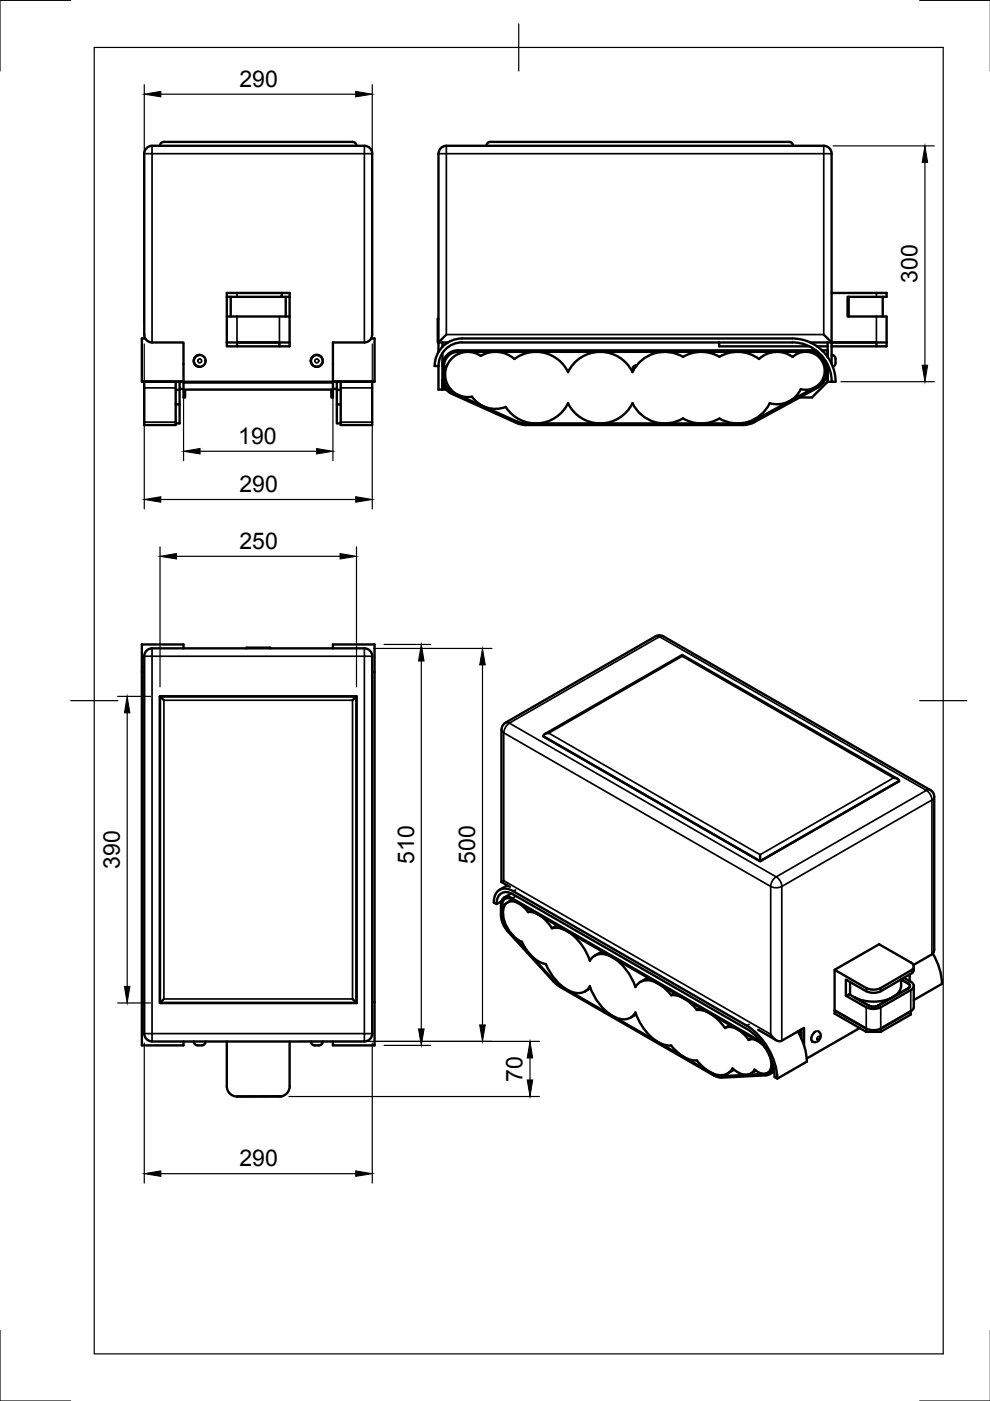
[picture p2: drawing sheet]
<svg xmlns="http://www.w3.org/2000/svg" width="210mm" height="297mm" viewBox="0 0 210 297" stroke-linecap="round" stroke-linejoin="round" font-family="sans-serif">
<defs><g id="words">
<g font-size="4.9">
<text x="50.8" y="18.4">290</text>
<text x="194.6" y="60" transform="rotate(-90 194.6 60)">300</text>
<text x="50.5" y="94.1">190</text>
<text x="50.8" y="104.3">290</text>
<text x="50.8" y="116.4">250</text>
<text x="25.4" y="184.2" transform="rotate(-90 25.4 184.2)">390</text>
<text x="87.8" y="183.2" transform="rotate(-90 87.8 183.2)">510</text>
<text x="100.8" y="183.2" transform="rotate(-90 100.8 183.2)">500</text>
<text x="110.8" y="229.3" transform="rotate(-90 110.8 229.3)">70</text>
<text x="50.8" y="247.3">290</text>
</g>
</g></defs>
<!-- layer: Visible -->
<g fill="none" stroke="#000" stroke-width=".51">
<path d="M30.6 32.6v38.3a1.65 1.65 0 0 0 1.6 1.7h6.7v8.3M30.6 32.6a1.66 1.66 0 0 1 1.6-1.7h45.1a1.66 1.66 0 0 1 1.6 1.7M33.9 30.9a.82 .82 0 0 1 .9-.8h39.9a.82 .82 0 0 1 .9 .8M78.9 32.6v38.3a1.65 1.65 0 0 1-1.6 1.7h-6.7v8.3M93 32.6v42M94.6 30.9h80.1a1.66 1.66 0 0 1 1.6 1.7M94.6 30.9a1.66 1.66 0 0 0-1.6 1.7M103.1 30.9a.82 .82 0 0 1 .9-.8h63.3a.82 .82 0 0 1 .8 .8M176.3 32.6v44.6M30.8 71.8h-.7v9.1M42.3 75.3a1.26 1.26 0 0 0-1.2 1.2 1.26 1.26 0 0 0 1.2 1.3M48.1 67.1h13.3"/>
<path d="M48.1 72.6h2.1M48.1 62.9v9.7M48.1 72.6v.8h2.1M48.9 62.9v4.2M50.2 72.6h11.2M50.2 72.6h9v.8M59.7 62.1h-11.6v.8M59.7 62.1v.8h-11.6M59.7 62.1h1.7v11.3h-11.2v-.8M59.7 62.9h1.7M60.6 62.9v4.2M78.7 71.8h.7v9.1"/>
<path d="M92.1 77.6h.9M93 67.6h-.2v5h.2M93 72.6h2M93 77.6v5h1.6M93.8 72.6v.9M93.8 74.8v7.8M94.6 70.9l-1.6 1.7M94.8 77.5l-.7 .6M97.6 74.6l-.4 .4M98 71.8h70a9.2 9.2 0 0 1 9.2 9.1h-1.7v-2.3a4.2 4.2 0 0 1-2.2 3.6M98 72.6h70M98 71.8a5.8 5.8 0 0 0-5.8 5.8"/>
<path d="M98 72.6a5 5 0 0 0-5 5M101.9 75.5a4.8 4.8 0 0 0-7.4 2.9 4.8 4.8 0 0 0 5.6 5.7 6.1 6.1 0 0 0 7.1 2.2 7.6 7.6 0 0 0 13.2-.8 7.6 7.6 0 0 0 6.9 4.3 7.6 7.6 0 0 0 6.8-4.3 7.6 7.6 0 0 0 10.7 3.2 7.6 7.6 0 0 0 7.7 0M101.9 75.4a6.1 6.1 0 0 1 7.2 .7M135 77.4a.84 .84 0 0 0-.8 1.3M152.5 72.6v.8h19.1M152.5 75.6a7.6 7.6 0 0 0-7.7 .1 7.6 7.6 0 0 0-10.7 3.2 7.6 7.6 0 0 0-6.8-4.3 7.6 7.6 0 0 0-6.8 4.3 7.6 7.6 0 0 0-11.4-2.8M152.5 75.6a7.6 7.6 0 0 1 8.4 .5 5.5 5.5 0 0 1 7.2-.4 4 4 0 0 1 6.6 1.9 4 4 0 0 1-4.9 4.9M168 72.6a8.4 8.4 0 0 1 8.3 8.3M171.3 74.3l1.6 .3 1.4 .9M171.8 72.6h14M173 74.3h-75.9a3.3 3.3 0 0 0-3.3 3.3M173.2 73.4h2.3"/>
<path d="M174.2 74.3h1.3M174.6 70.9l1.7 1.7M174.9 76.4l.5 1.2 .1 .8M175.2 78.4a3.8 3.8 0 0 0-3.9-3.8h-74.2a2.99 2.99 0 0 0-3 3v2.9a3 3 0 0 0 1.8 2.7M175.2 78.4a3.9 3.9 0 0 1-2.1 3.5l-13.3 7.3-1.8 .6h-46.5M175.5 72.6v3.1M175.5 77.4v3.2M176.3 62.1h11.7v.8h-8.3v4.2h8.3v6.3h-2.2v-.8M176.3 73.4h9.5M176.3 75.3a1.12 1.12 0 0 1 .8 1.4v.2M177.2 76.9a.84 .84 0 0 1-.6 .8M179.9 62.9v4.2"/>
<path d="M185.8 72.6h2.2M187.2 62.9v4.2M30.1 80.9h8.8zM30.6 80.9v9.2h6.7v-9.2M37.3 82.7h.8M37.3 85.7h.8M38.1 85.7v4.1h-.8M38.1 80.9v4.8M38.1 82.5h.8M38.9 80.9v3.4h.3v-1.7h31.1v1.7h.3v-3.4M38.9 80.9h31.7M70.6 80.9h8.8z"/>
<path d="M70.6 82.5h.8M71.4 80.9v1.8M71.4 85.7v4.1h.8M72.2 82.7h-.8v3h.8M72.2 80.9v9.2h6.7v-9.2M93.8 80.5a3.3 3.3 0 0 0 2 3l13.7 6.2 1.2 .3 .9 .1M95.1 82.6h.5M95.9 83.2l13.7 6.2M109.6 89.4l2 .4M159.9 89.5l-.9 .4-1.4 .2h-46.1M168.5 84.3h.3M169.8 82.5a5.6 5.6 0 0 1-6.6 3 7.6 7.6 0 0 1-10.7 3.2"/>
<path d="M173.3 82.2l-13.4 7.3M175.2 81.2l-3.1 3.1h-2.6M175.5 80.6l-.3 .6M31.1 138l.7-.5h.4h45.1a1.63 1.63 0 0 1 1.6 1.6v80a1.7 1.7 0 0 1-1.6 1.7h-45.1a1.66 1.66 0 0 1-1.6-1.7v-80v-.4zM38.9 137.5v-.9h-8.8v85h8.8v-.8M52.2 137.5v-.2h5.1v.2M70.6 137.5v-.9h8.8v85h-8.8v-.8M139 134.9l-31.8 18.3-.5 .5-.4 1v32.3M139 134.9l1-.2 .7 .2 56.5 32.6 .6 .5 .3 .9v32.6l-.5 .8-3.9 2.3M144.7 138.9v.2M33.9 147.6l.9 .9M33.9 147.6h41.7v65h-41.7z"/>
<path d="M33.9 147.6v65h41.7M33.9 147.6h41.7M75.6 147.6l-.9 .9M75.6 147.6v65M115.5 155.6l29.2-16.7 45.6 26.2M116.4 155.4a1.05 1.05 0 0 0-1.2 .7l46 26.5 29.4-17a.98 .98 0 0 0-1.2-.7M106.3 191.1l-1 .6-.6-.4a2.52 2.52 0 0 1 1.2-2.6 2.52 2.52 0 0 1 2.9 .2l49.5 28.6a14.4 14.4 0 0 1 6.5 11.2M106.3 187l1.8 1M106.5 192v2.3M106.5 191.9a1.28 1.28 0 0 1 .6-1.3 1.28 1.28 0 0 1 1.5 .1l52.4 30.2 .9 .6M106.5 194.3l.3 1.5 .9 1.4 9.7 10.7 1 .9 32.9 18.9M106.8 186.7l-.5 .3"/>
<path d="M107.6 187.7l-1.7 1M108.4 189.4l-1.5 .9M108.6 190.8l-1 .5M108.8 189.6l49.5 28.6M108.8 189.6a2.16 2.16 0 0 0-2.5-.2 2.16 2.16 0 0 0-1 2.3M112 193.4a4.7 4.7 0 0 0-3.6-2.3 2.17 2.17 0 0 0-1.7 2.7 7.2 7.2 0 0 0 4 5.9 7.9 7.9 0 0 0 5 4.7 10.2 10.2 0 0 0 6.3 6.1 2.76 2.76 0 0 0 3.1-1.4M112 193.4a6.1 6.1 0 0 1 5 3.4 5.6 5.6 0 0 1 5.1 2.1l1 1.2 1 1.3 1 2.3M112.6 193l-.6 .4M118.1 196.2l-1.1 .6M161.2 181.2v1.4M34.8 211.8l-.9 .8M74.7 211.8l.9 .8"/>
<path d="M117.3 208.1l-9.7-10.7-1-1.6a7.7 7.7 0 0 1-.4-4 1.45 1.45 0 0 1 .7-1.5 1.45 1.45 0 0 1 1.7 .1l52.7 30.5M117.3 208.1l1.5 1.2 32.5 18.7M125 209.1a10.8 10.8 0 0 0 6.4 6.9 2.8 2.8 0 0 0 3.3-1.3 11.1 11.1 0 0 0 5.8 6.7l1.8 .3a6.9 6.9 0 0 0 5.5 3.1M125.1 203.7a3.2 3.2 0 0 1 4.8-.7 11.7 11.7 0 0 1 4.8 6.3 3 3 0 0 1 4.4-1l1.7 1.1 1.5 1.6M125.2 209.5l-1.2 .7M127.7 201.7l-1.6 .9M134.9 215.1l-1.2 .7M137.3 207.3l-1.5 .9M142.3 211a6.9 6.9 0 0 1 5.5 3.1M143 210.6l-.7 .4M148.5 213.7l-.8 .4a6.8 6.8 0 0 1 5.4 3l.6 .8M153.7 217.9a3.5 3.5 0 0 1 3.8 1.2l1.2 1.4 .8-.4"/>
<path d="M154.8 217.3l-1.1 .7M158.3 218.1a13.1 13.1 0 0 1 5.9 10.3l.6 .3 6.3-3.6M160.8 218.3l3.8 2.2M163.4 219.3a2.08 2.08 0 0 0 2.4 1.3l4.7-2.7v3.8M169.2 218.7a13.4 13.4 0 0 1 1.9 6.4M169.3 218.6l.6 .4M169.5 218.5l.4 .2M169.9 218.3v1.8M172.9 218.7a1.42 1.42 0 0 0-.6 2.2M173.5 218.7l.5 .7-.2 1-.8 .5-.8-.1M177 214.2l6.7 3.9M180.1 210.8h.1v.1"/>
<path d="M180.1 210.8l-.8 .3M180.2 208.2v2.6h-.1M182.3 218l-11.3 6.4M183.7 218.8h3M183.7 218.1v.7M186.7 218.1l6.4-3.7v.7l-6.4 3.7zM191.1 207.7a3.4 3.4 0 0 1-2.6 4.1 9.3 9.3 0 0 1-7.4-.4M191.1 207.7l1.4 .8M192.5 208.5l.4 .5-.4 .6-6.7 3.8h-.8l-.7-.2-4.2-2.4M192.9 206.6v1.4M193.4 205.6v.7l-6.6 3.8a3.6 3.6 0 0 1-3.1 .1l-4.4-2.5v3.4l4.4 2.5a3.5 3.5 0 0 0 3 0l6.8-4 .2-.8-.2-.3-1.9-1.2M193.4 205.6l-6.6 3.9a3.4 3.4 0 0 1-3.1 0l-6.7-3.9"/>
<path d="M193.4 205.6a.88 .88 0 0 0-.3-1.5l-6.7-3.9-9.4 5.4v9.3l6.7 3.9M193.7 204.9a1.24 1.24 0 0 1-.3 1.4M193.7 209v4.5M193.8 213.5l-.2 .5-.5 .4-6.3 3.7a3.4 3.4 0 0 1-3.1 0M197.8 202.2a13.4 13.4 0 0 1 1.9 6.4M199.7 208.6l-6 3.4M43.6 220.8a1.18 1.18 0 0 1-1.4 .8h-.3a.84 .84 0 0 1-.8-.8M48.1 220.8v9.5a2.17 2.17 0 0 0 2.2 2.2M59.7 232.4l-9.5 .1M61.4 220.8v9.5M61.4 230.3a2.17 2.17 0 0 1-1.7 2.1M68.4 220.8a1.16 1.16 0 0 1-1.4 .8h-.3a.84 .84 0 0 1-.8-.8"/>
<path d="M147.7 224.8a7.1 7.1 0 0 0 5.5 3.2 2.66 2.66 0 0 0 2.1-1.5M151.3 227.7l.8 .4 .8 .1M155.6 226.8l-1.4 .8M158.8 220.5a2.84 2.84 0 0 1 3 1.1l.5 .7M160.3 227l-1.1 .6M162.3 227.7l-9.4 .5M163.3 224.1a3.1 3.1 0 0 1-.4 3.3 2.3 2.3 0 0 1-2.9-.6 2.28 2.28 0 0 1-3.3 .7l-1.4-1M163.4 227.1l-.7 .4M163.8 225.4a2.16 2.16 0 0 1-1 2.2l-.5 .1M164 226.2a1.72 1.72 0 0 1-1.5 1.8l-9.5 .5-1-.2-.7-.3M164.1 227.2l-1 .6"/>
<circle cx="42.3" cy="76.5" r="1.26"/>
<circle cx="67.2" cy="76.5" r="1.26"/>
</g>
<!-- layer: Visible Narrow -->
<g fill="none" stroke="#000" stroke-width=".36">
<path d="M32.2 30.9v1.7h-1.6M77.3 30.9v1.7h1.6M93 32.6h1.6M94.6 30.9v1.7M94.6 32.6v38.3h80v-38.3M94.6 32.6h80M174.6 30.9v1.7M174.6 32.6h1.7M32.2 72.6v-40h45.1v40M50.2 62.1v.8M50.2 67.1v5.5M59.2 67.1v5.5"/>
<path d="M185.8 62.1v.8M185.8 67.1v5.5M30.6 82.2h6.7M30.6 89.5h6.7M38.9 81.2h31.7M72.2 82.2h6.7M72.2 89.5h6.7M32.2 137.5v1.6h-1.6M32.2 139.1h45.1v80h-45.1zM77.3 137.5v1.6h1.6M139 134.9h1.7M30.1 142.5h.5"/>
<path d="M34.8 148.5h39.9v63.3h-39.9zM78.9 142.5h.5M106.3 154.7l.5 .7M106.8 155.4v31.3l56.6 32.6v-31.4M106.8 155.4l56.6 32.5M107.2 153.2l.8 .1a2.57 2.57 0 0 0-1.2 2.1M108 153.3l31.8-18.3 56.6 32.6-31.8 18.3zM116.4 155.4l28.3-16.3 44.7 25.8-28.2 16.3zM197.2 167.5l-.8 .1a2.58 2.58 0 0 1 1.2 2M197.6 169.6v32.7M197.6 169.6l-31.8 18.3M198.1 168.9l-.5 .7"/>
<path d="M106.7 194.2l-.2 .1M107.8 197.2h-.1M108.6 190.7l-2.1 1.3M109.3 188.7l-.5 .3M109.4 190l-.8 .5M163.4 187.9a2.58 2.58 0 0 0 2.4 0M164.6 185.9a2.58 2.58 0 0 0-1.2 2M164.6 185.9a2.58 2.58 0 0 1 1.2 2M165.8 187.9v32.7M30.1 212.5h.5M30.6 219.1h1.6v1.7M78.9 219.1h-1.6v1.7"/>
<path d="M78.9 212.5h.5M117.7 207.7l-.3 .2M118.9 208.9l-.1 .1M158.8 217.2l-.5 .3M173.3 219.9l.3-.2 .2 .2-.2 .4-.3 .2-.1-.2zM173.5 218.7a1.45 1.45 0 0 0-1.2 2.1M183.7 209.5v.7M183.7 213.6v4.5M186.7 209.5v.7M186.7 213.6v4.5M193.1 209.9v4.5M151.4 227.7h-.1"/>
<path d="M153.3 228l-.4 .2M161.1 220.6l-.1 .1M162.4 227.6l-.1 .1"/>
<circle cx="42.3" cy="76.5" r=".41"/>
<circle cx="67.2" cy="76.5" r=".41"/>
</g>
<!-- layer: Border -->
<path d="M15 .1h-15v15M20 10.1h180v276.9h-180zM110 5.1v10M195 .1h15M15 148.6h10M195 148.6h10M0 282.1v14.9h15M195 297h15" fill="none" stroke="#000" stroke-width=".25"/>
<!-- layer: Dimensions -->
<g fill="none" stroke="#000" stroke-width=".25">
<path d="M30.6 18v50.9M34.1 20h41.3M78.9 18v50.9M176.6 30.9h21.5M196.1 34.4v43M30.6 72.9v35M78.9 72.9v35M38.9 82.9v14.8M42.4 95.7h24.7M70.6 82.9v14.8M178.3 80.9h19.8M33.9 115.9v29.7"/>
<path d="M34.1 105.9h41.3M37.4 117.9h34.7M75.6 115.9v29.7M79.2 137.5h25.1M81.4 136.6h9.9M25 147.6h6.9M27 151.1v58M89.3 140.2v78M102.3 141v76.3M25 212.6h6.9M30.6 221.1v29.7M61.3 232.5h53.1"/>
<path d="M63.4 220.8h51M78.9 221.1v29.7M81.4 221.6h9.9M112.4 224.3v4.7M34.1 248.8h41.3"/>
</g>
<g fill="#000" stroke="#000" stroke-width=".21">
<path d="M30.6 20l3.5-.6v1.1zM75.4 19.4l3.5 .6-3.5 .5zM196.1 30.9l.6 3.5h-1.2zM195.5 77.4h1.2l-.6 3.5zM38.9 95.7l3.5-.6v1.2zM67.1 95.1l3.5 .6-3.5 .6zM30.6 105.9l3.5-.6v1.2zM33.9 117.9l3.5-.5v1.1zM72.1 117.4l3.5 .5-3.5 .6zM75.4 105.3l3.5 .6-3.5 .6zM27 147.6l.5 3.5h-1.1zM89.3 136.6l.6 3.6h-1.2z"/>
<path d="M102.3 137.5l.6 3.5h-1.2zM26.4 209.1h1.1l-.5 3.5zM88.7 218.2h1.2l-.6 3.4zM101.7 217.3h1.2l-.6 3.5zM111.8 229h1.1l-.5 3.5zM112.4 220.8l.5 3.5h-1.1zM30.6 248.8l3.5-.6v1.2zM75.4 248.2l3.5 .6-3.5 .6z"/>
</g>
<use href="#words"/>
</svg>
